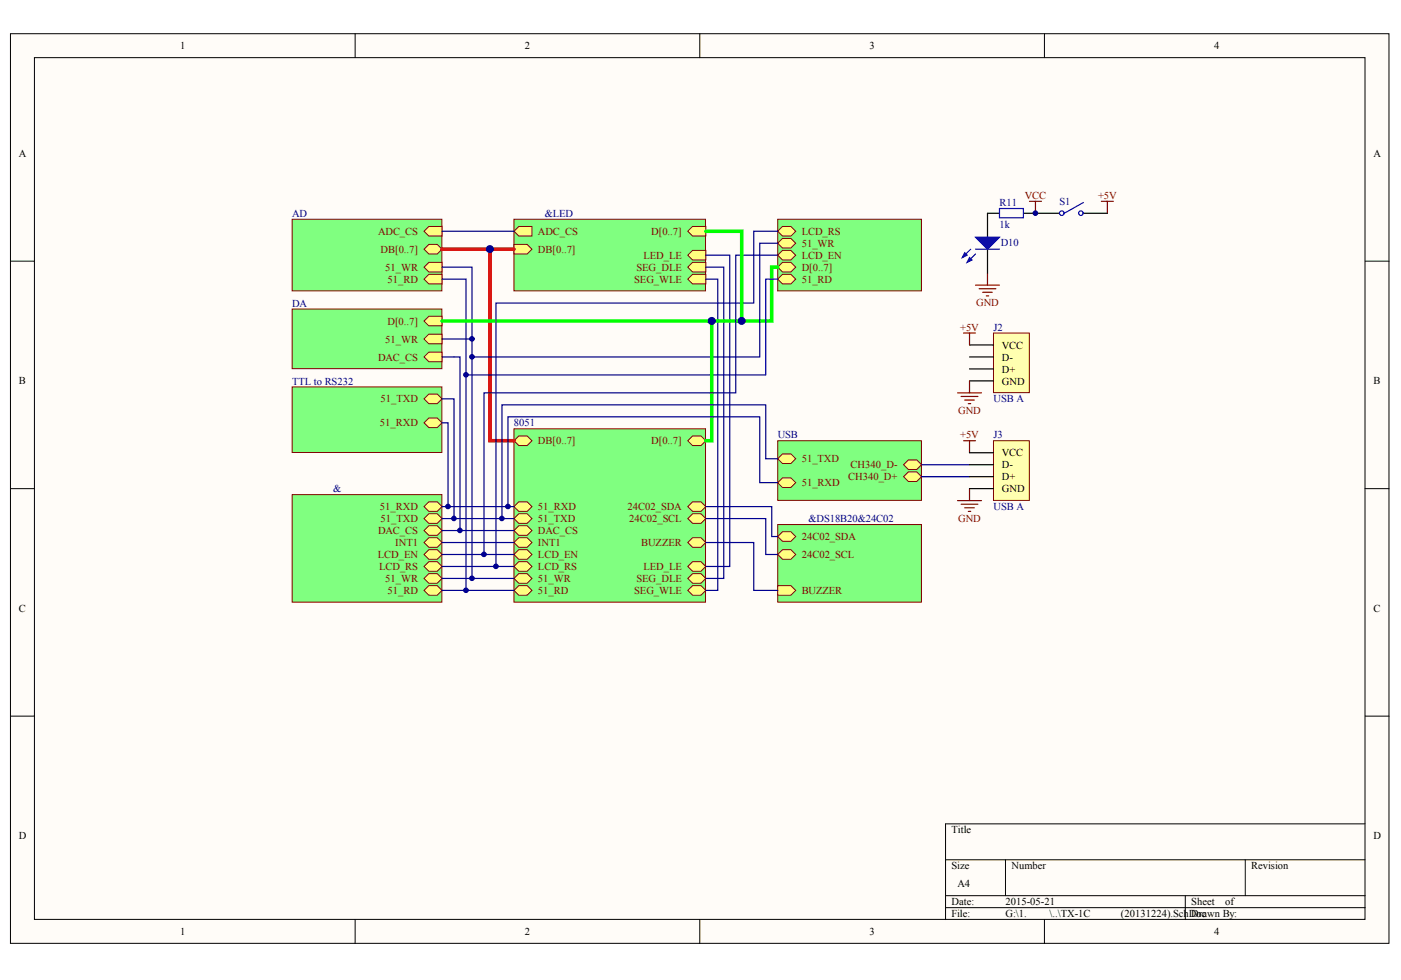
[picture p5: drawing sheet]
<svg xmlns="http://www.w3.org/2000/svg" width="289mm" height="202mm" viewBox="0 0 289 202" stroke-linecap="round" stroke-linejoin="round" font-family="sans-serif">
<defs><g id="words">
<g font-size="2.2">
<text x="37.2" y="10.1">1</text>
<text x="108.2" y="10.1">2</text>
<text x="179.3" y="10.1">3</text>
<text x="250.4" y="10.1">4</text>
<text x="3.9" y="32.3">A</text>
<text x="283.2" y="32.3">A</text>
<text x="206.6" y="71.9">VCC</text>
<text x="206.6" y="74.4">D-</text>
<text x="206.6" y="76.8">D+</text>
<text x="3.9" y="79.3">B</text>
<text x="206.6" y="79.3">GND</text>
<text x="283.3" y="79.3">B</text>
<text x="206.6" y="94.1">VCC</text>
<text x="206.6" y="96.6">D-</text>
<text x="206.6" y="99.1">D+</text>
<text x="206.6" y="101.5">GND</text>
<text x="3.9" y="126.2">C</text>
<text x="283.3" y="126.2">C</text>
<text x="3.9" y="173.1">D</text>
<text x="196.2" y="171.9">Title</text>
<text x="283.2" y="173.1">D</text>
<text x="196.2" y="179.3">Size</text>
<text x="208.6" y="179.3">Number</text>
<text x="258" y="179.3">Revision</text>
<text x="197.5" y="183">A4</text>
<text x="196.2" y="186.7">Date:</text>
<text x="196.2" y="189.2">File:</text>
<text x="207.4" y="186.7">2015-05-21</text>
<text x="207.4" y="189.2">G:\1.</text>
<text x="216.5" y="189.2">\..\TX-1C</text>
<text x="231.2" y="189.2">(20131224).SchDoc</text>
<text x="245.7" y="186.7">Sheet</text>
<text x="245.7" y="189.2">Drawn By:</text>
<text x="252.7" y="186.7">of</text>
<text x="37.2" y="192.9">1</text>
<text x="108.2" y="192.9">2</text>
<text x="179.3" y="192.9">3</text>
<text x="250.4" y="192.9">4</text>
</g>
<g font-size="2.2" fill="#800000">
<text x="211.3" y="41">VCC</text>
<text x="226.4" y="41">+5V</text>
<text x="78" y="48.4">ADC_CS</text>
<text x="78.5" y="52.2">DB[0..7]</text>
<text x="110.9" y="52.2">DB[0..7]</text>
<text x="110.9" y="48.4">ADC_CS</text>
<text x="132.7" y="53.4">LED_LE</text>
<text x="134.3" y="48.4">D[0..7]</text>
<text x="165.3" y="48.4">LCD_RS</text>
<text x="165.3" y="50.9">51_WR</text>
<text x="165.3" y="53.4">LCD_EN</text>
<text x="79.4" y="55.9">51_WR</text>
<text x="79.9" y="58.3">51_RD</text>
<text x="130.8" y="58.3">SEG_WLE</text>
<text x="131.3" y="55.9">SEG_DLE</text>
<text x="165.3" y="58.3">51_RD</text>
<text x="165.3" y="55.9">D[0..7]</text>
<text x="201.3" y="63.2">GND</text>
<text x="79.4" y="70.7">51_WR</text>
<text x="79.9" y="67">D[0..7]</text>
<text x="198" y="68.2">+5V</text>
<text x="78" y="74.4">DAC_CS</text>
<text x="78.5" y="83">51_TXD</text>
<text x="78.4" y="88">51_RXD</text>
<text x="197.6" y="85.4">GND</text>
<text x="110.9" y="91.7">DB[0..7]</text>
<text x="134.3" y="91.7">D[0..7]</text>
<text x="165.3" y="95.4">51_TXD</text>
<text x="198" y="90.4">+5V</text>
<text x="165.3" y="100.3">51_RXD</text>
<text x="174.9" y="99.1">CH340_D+</text>
<text x="175.4" y="96.6">CH340_D-</text>
<text x="78.4" y="105.2">51_RXD</text>
<text x="78.5" y="107.7">51_TXD</text>
<text x="110.9" y="105.2">51_RXD</text>
<text x="110.9" y="107.7">51_TXD</text>
<text x="129.4" y="105.2">24C02_SDA</text>
<text x="129.7" y="107.7">24C02_SCL</text>
<text x="197.6" y="107.7">GND</text>
<text x="78" y="110.2">DAC_CS</text>
<text x="81.5" y="112.7">INT1</text>
<text x="110.9" y="110.2">DAC_CS</text>
<text x="110.9" y="112.7">INT1</text>
<text x="132.2" y="112.7">BUZZER</text>
<text x="165.3" y="111.4">24C02_SDA</text>
<text x="77.9" y="115.1">LCD_EN</text>
<text x="78.2" y="117.6">LCD_RS</text>
<text x="110.9" y="115.1">LCD_EN</text>
<text x="110.9" y="117.6">LCD_RS</text>
<text x="132.7" y="117.6">LED_LE</text>
<text x="165.3" y="115.1">24C02_SCL</text>
<text x="79.4" y="120.1">51_WR</text>
<text x="79.9" y="122.5">51_RD</text>
<text x="110.9" y="120.1">51_WR</text>
<text x="110.9" y="122.5">51_RD</text>
<text x="130.8" y="122.5">SEG_WLE</text>
<text x="131.3" y="120.1">SEG_DLE</text>
<text x="165.3" y="122.5">BUZZER</text>
</g>
<g font-size="2.2" fill="#000080">
<text x="60.3" y="44.7">AD</text>
<text x="112.3" y="44.7">&amp;LED</text>
<text x="206.1" y="42.5">R11</text>
<text x="206.1" y="47">1k</text>
<text x="218.5" y="42.3">S1</text>
<text x="206.4" y="50.7">D10</text>
<text x="60.3" y="63.3">DA</text>
<text x="204.9" y="68.2">J2</text>
<text x="60.3" y="79.3">TTL to RS232</text>
<text x="204.9" y="83">USB A</text>
<text x="106" y="88">8051</text>
<text x="160.4" y="90.4">USB</text>
<text x="204.9" y="90.4">J3</text>
<text x="68.7" y="101.5">&amp;</text>
<text x="166.7" y="107.7">&amp;DS18B20&amp;24C02</text>
<text x="204.9" y="105.2">USB A</text>
</g>
</g></defs>
<g fill="#fffcf8" stroke="#000" stroke-width=".21">
<path d="M2.2 7h284.2v187.6h-284.2z"/>
<path d="M7.1 11.9h274.4v177.7h-274.4z"/>
</g>
<g fill="none" stroke="#000" stroke-width=".21">
<path d="M73.2 7v4.9M144.3 7v4.9M215.4 7v4.9M2.2 53.9h4.9M281.5 53.9h5M2.2 100.8h4.9M281.5 100.8h5M2.2 147.7h4.9M281.5 147.7h5M195 177.3h86.5M207.4 177.3v7.5M256.8 177.3v7.5"/>
<path d="M281.5 169.9h-86.5v19.8M73.2 189.7v4.9M144.3 189.7v4.9M195 184.8h86.5M195 187.2h86.5M215.4 189.7v4.9M244.4 184.8v4.9"/>
</g>
<path d="M106 88.4h39.5v35.8h-39.5z" fill="#80ff80" stroke="#800000" stroke-width=".21"/>
<g fill="#ffff80" stroke="#800000" stroke-width=".21">
<path d="M141.8 90.9l1-1h1.8l.9 1-.9 1h-1.8z" fill-rule="evenodd"/>
<path d="M106 90.9l1-1h1.7l1 1-1 1h-1.7z" fill-rule="evenodd"/>
<path d="M141.8 104.5l1-1h1.8l.9 1-.9 1h-1.8z" fill-rule="evenodd"/>
<path d="M141.8 107l1-1h1.8l.9 1-.9 1h-1.8z" fill-rule="evenodd"/>
<path d="M141.8 111.9l1-1h1.8l.9 1-.9 1h-1.8z" fill-rule="evenodd"/>
<path d="M141.8 116.8l1-.9h1.8l.9 .9-.9 1h-1.8z" fill-rule="evenodd"/>
<path d="M141.8 119.3l1-1h1.8l.9 1-.9 1h-1.8z" fill-rule="evenodd"/>
<path d="M141.8 121.8l1-1h1.8l.9 1-.9 1h-1.8z" fill-rule="evenodd"/>
<path d="M106 104.5l1-1h1.7l1 1-1 1h-1.7z" fill-rule="evenodd"/>
<path d="M106 107l1-1h1.7l1 1-1 1h-1.7z" fill-rule="evenodd"/>
<path d="M106 109.4l1-1h1.7l1 1-1 1h-1.7z" fill-rule="evenodd"/>
<path d="M106 111.9l1-1h1.7l1 1-1 1h-1.7z" fill-rule="evenodd"/>
<path d="M106 114.4l1-1h1.7l1 1-1 1h-1.7z" fill-rule="evenodd"/>
<path d="M106 116.8l1-.9h1.7l1 .9-1 1h-1.7z" fill-rule="evenodd"/>
<path d="M106 119.3l1-1h1.7l1 1-1 1h-1.7z" fill-rule="evenodd"/>
<path d="M106 121.8l1-1h1.7l1 1-1 1h-1.7z" fill-rule="evenodd"/>
</g>
<path d="M60.3 45.2h30.8v14.8h-30.8z" fill="#80ff80" stroke="#800000" stroke-width=".21"/>
<g fill="#ffff80" stroke="#800000" stroke-width=".21">
<path d="M87.5 47.7l.9-1h2.8v2h-2.8z" fill-rule="evenodd"/>
<path d="M87.5 57.6l.9-1h2.8v2h-2.8z" fill-rule="evenodd"/>
<path d="M87.5 55.1l.9-1h2.8v2h-2.8z" fill-rule="evenodd"/>
<path d="M87.5 51.4l.9-1h1.8l1 1-1 1h-1.8z" fill-rule="evenodd"/>
</g>
<path d="M60.3 79.8h30.8v13.5h-30.8z" fill="#80ff80" stroke="#800000" stroke-width=".21"/>
<g fill="#ffff80" stroke="#800000" stroke-width=".21">
<path d="M87.5 82.3l.9-1h1.8l1 1-1 1h-1.8z" fill-rule="evenodd"/>
<path d="M87.5 87.2l.9-1h1.8l1 1-1 1h-1.8z" fill-rule="evenodd"/>
</g>
<path d="M160.4 90.9h29.6v12.3h-29.6z" fill="#80ff80" stroke="#800000" stroke-width=".21"/>
<g fill="#ffff80" stroke="#800000" stroke-width=".21">
<path d="M186.3 95.9l1-1h1.8l1 1-1 .9h-1.8z" fill-rule="evenodd"/>
<path d="M186.3 98.3l1-1h1.8l1 1-1 1h-1.8z" fill-rule="evenodd"/>
<path d="M160.4 94.6l1-1h1.7l1 1-1 1h-1.7z" fill-rule="evenodd"/>
<path d="M160.4 99.6l1-1h1.7l1 1-1 .9h-1.7z" fill-rule="evenodd"/>
</g>
<path d="M160.4 108.2h29.6v16h-29.6z" fill="#80ff80" stroke="#800000" stroke-width=".21"/>
<g fill="#ffff80" stroke="#800000" stroke-width=".21">
<path d="M160.4 120.8h2.7l1 1-1 1h-2.7z" fill-rule="evenodd"/>
<path d="M160.4 114.4l1-1h1.7l1 1-1 1h-1.7z" fill-rule="evenodd"/>
<path d="M160.4 110.7l1-1h1.7l1 1-1 1h-1.7z" fill-rule="evenodd"/>
</g>
<path d="M60.3 102h30.8v22.2h-30.8z" fill="#80ff80" stroke="#800000" stroke-width=".21"/>
<g fill="#ffff80" stroke="#800000" stroke-width=".21">
<path d="M87.5 104.5l.9-1h1.8l1 1-1 1h-1.8z" fill-rule="evenodd"/>
<path d="M87.5 107l.9-1h1.8l1 1-1 1h-1.8z" fill-rule="evenodd"/>
<path d="M87.5 109.4l.9-1h1.8l1 1-1 1h-1.8z" fill-rule="evenodd"/>
<path d="M87.5 111.9l.9-1h1.8l1 1-1 1h-1.8z" fill-rule="evenodd"/>
<path d="M87.5 114.4l.9-1h1.8l1 1-1 1h-1.8z" fill-rule="evenodd"/>
<path d="M87.5 116.8l.9-.9h1.8l1 .9-1 1h-1.8z" fill-rule="evenodd"/>
<path d="M87.5 119.3l.9-1h1.8l1 1-1 1h-1.8z" fill-rule="evenodd"/>
<path d="M87.5 121.8l.9-1h1.8l1 1-1 1h-1.8z" fill-rule="evenodd"/>
</g>
<path d="M106 45.2h39.5v14.8h-39.5z" fill="#80ff80" stroke="#800000" stroke-width=".21"/>
<g fill="#ffff80" stroke="#800000" stroke-width=".21">
<path d="M141.8 47.7l1-1h2.7v2h-2.7z" fill-rule="evenodd"/>
<path d="M141.8 55.1l1-1h2.7v2h-2.7z" fill-rule="evenodd"/>
<path d="M106 50.4h2.7l1 1-1 1h-2.7z" fill-rule="evenodd"/>
<path d="M141.8 57.6l1-1h2.7v2h-2.7z" fill-rule="evenodd"/>
<path d="M141.8 52.6l1-.9h2.7v1.9h-2.7z" fill-rule="evenodd"/>
<path d="M106 47.7l1-1h2.7v2h-2.7z" fill-rule="evenodd"/>
</g>
<path d="M60.3 63.8h30.8v12.2h-30.8z" fill="#80ff80" stroke="#800000" stroke-width=".21"/>
<g fill="#ffff80" stroke="#800000" stroke-width=".21">
<path d="M87.5 66.2l.9-1h2.8v2h-2.8z" fill-rule="evenodd"/>
<path d="M87.5 69.9l.9-1h2.8v2h-2.8z" fill-rule="evenodd"/>
<path d="M87.5 73.6l.9-1h2.8v2h-2.8z" fill-rule="evenodd"/>
</g>
<path d="M160.4 45.2h29.6v14.8h-29.6z" fill="#80ff80" stroke="#800000" stroke-width=".21"/>
<g fill="#ffff80" stroke="#800000" stroke-width=".21">
<path d="M160.4 47.7l1-1h1.7l1 1-1 1h-1.7z" fill-rule="evenodd"/>
<path d="M160.4 50.2l1-1h1.7l1 1-1 1h-1.7z" fill-rule="evenodd"/>
<path d="M160.4 52.6l1-.9h1.7l1 .9-1 1h-1.7z" fill-rule="evenodd"/>
<path d="M160.4 57.6l1-1h1.7l1 1-1 1h-1.7z" fill-rule="evenodd"/>
<path d="M160.4 55.1l1-1h1.7l1 1-1 1h-1.7z" fill-rule="evenodd"/>
</g>
<g fill="none" stroke="#000080" stroke-width=".25">
<path d="M91.2 55.1h6.1v64.2M91.2 57.6h4.9v64.2M91.2 47.7h14.8M145.5 57.6h2.5v64.2h-2.5M145.5 55.1h3.8v64.2h-3.8M145.5 52.6h5v64.2h-5M160.4 50.2h-3.7v23.4h-59.4M160.4 52.6h-8.7v28.4h-51.9v33.4M160.4 47.7h-5v14.8h-53.1v54.3M91.2 73.6h3.7v35.8M91.2 69.9h6.1M96.1 77.3h61.8"/>
<path d="M91.2 87.2h1.2v17.3M91.2 82.3h2.4v24.7M160.4 94.6h-2.5v-11.1h-54.4v23.5M160.4 99.6h-3.7v-13.6h-51.9v18.5M190.1 95.9h9.8M190.1 98.3h9.8M91.2 104.5h14.8M91.2 107h14.8M91.2 109.4h14.8M91.2 111.9h14.8M91.2 114.4h14.8M91.2 116.8h14.8"/>
<path d="M91.2 119.3h14.8M145.5 104.5h13.6v6.2h1.3M145.5 107h12.4v7.4h2.5M145.5 111.9h9.9v9.9h5M91.2 121.8h14.8"/>
</g>
<path d="M91.2 51.4h9.8M106 51.4h-5v39.5h5" fill="none" stroke="#f00" stroke-width=".74"/>
<path d="M145.5 47.7h7.5v18.5M160.4 55.1h-1.3v11.1h-12.3M91.2 66.2h55.6v24.7h-1.3" fill="none" stroke="#0f0" stroke-width=".74"/>
<g fill="none" stroke="#00f" stroke-width=".25">
<path d="M160.4 57.6h-2.5v19.7M200.2 51.4l-1.7 1.7M201.2 52.4l-1.8 1.7M201.2 51.4h4.9M206.1 43h4.9v1.9h-4.9zM223.4 41.8l-3.9 2.2"/>
<circle cx="219" cy="44" r=".48"/>
<circle cx="222.9" cy="44" r=".47"/>
</g>
<g fill="none" stroke="#800000" stroke-width=".25">
<path d="M201.2 58.8h4.9M201.9 59.6h3.5M203.6 56.3v2.5M212.3 41.5h2.5M213.5 41.5v2.5M227.1 41.5h2.5M228.4 41.5v2.5M202.7 60.3h1.9M203.4 61h.5M198.7 90.9h2.5M199.9 90.9v2.5M197.5 103.3h4.9"/>
<path d="M198.2 104h3.5M199 104.7h1.9M199.7 105.5h.5M199.9 100.8v2.5"/>
</g>
<path d="M203.6 51.4v4.9M206.1 44h-2.5v4.9M211.1 44h7.4M223.4 44h5" fill="none" stroke="#000" stroke-width=".25"/>
<g fill="#00f" stroke="#00f" stroke-width=".25">
<path d="M201.2 48.9h4.9l-2.5 2.5z"/>
<path d="M199.9 53.1l.5 .5-1 .5z"/>
<path d="M199 52.1l.4 .5-.9 .5z"/>
</g>
<path d="M204.9 90.9h7.4v12.3h-7.4z" fill="#ffffb0" stroke="#800000" stroke-width=".21"/>
<path d="M199.9 93.4h5M199.9 95.9h5M199.9 98.3h5M199.9 100.8h5" fill="none" stroke="#000" stroke-width=".25"/>
<path d="M204.9 68.7h7.4v12.3h-7.4z" fill="#ffffb0" stroke="#800000" stroke-width=".21"/>
<path d="M199.9 71.2h5M199.9 73.6h5M199.9 76.1h5M199.9 78.6h5" fill="none" stroke="#000" stroke-width=".25"/>
<path d="M198.7 68.7h2.5M199.9 68.7v2.5M199.9 78.6v2.4M197.5 81h4.9M198.2 81.8h3.5M199 82.5h1.9M199.7 83.3h.5" fill="none" stroke="#800000" stroke-width=".25"/>
<g fill="#000080" stroke="#000080" stroke-width=".21">
<circle cx="92.4" cy="104.5" r=".48"/>
<circle cx="93.6" cy="106.9" r=".47"/>
<circle cx="94.8" cy="109.4" r=".47"/>
<circle cx="96.1" cy="121.8" r=".48"/>
<circle cx="96.1" cy="77.3" r=".48"/>
<circle cx="97.3" cy="119.3" r=".48"/>
<circle cx="97.3" cy="73.6" r=".48"/>
<circle cx="97.3" cy="69.9" r=".48"/>
<circle cx="99.8" cy="114.3" r=".48"/>
<circle cx="102.3" cy="116.8" r=".48"/>
<circle cx="103.5" cy="106.9" r=".47"/>
<circle cx="104.8" cy="104.5" r=".48"/>
<circle cx="213.5" cy="44" r=".48"/>
<circle cx="101" cy="51.4" r=".72"/>
<circle cx="146.8" cy="66.2" r=".72"/>
<circle cx="152.9" cy="66.2" r=".72"/>
</g>
<use href="#words"/>
</svg>
